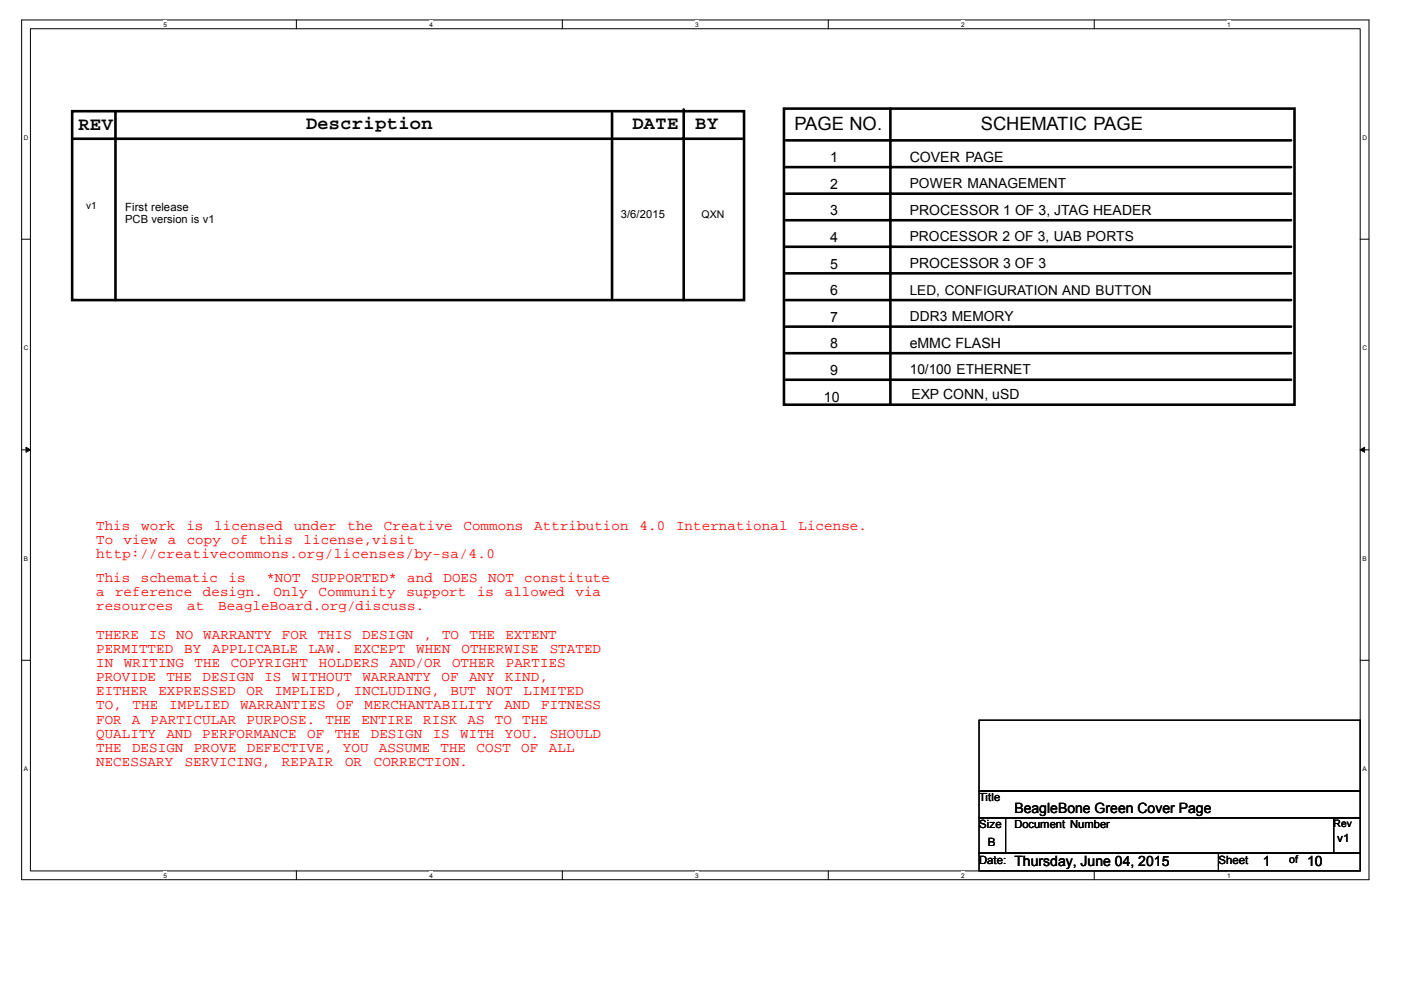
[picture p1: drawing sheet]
<svg xmlns="http://www.w3.org/2000/svg" width="297mm" height="210mm" viewBox="0 0 297 210" stroke-linecap="round" stroke-linejoin="round" font-family="sans-serif">
<defs><g id="words">
<g font-size="3.9">
<text x="16.6" y="27.6">REV</text>
<text x="64.9" y="27.3">Description</text>
<text x="134.1" y="27.4">DATE</text>
<text x="147.4" y="27.3">BY</text>
<text x="168.5" y="27.6">PAGE NO.</text>
<text x="208" y="27.6">SCHEMATIC PAGE</text>
</g>
<g font-size="3">
<text x="176" y="34.4">1</text>
<text x="192.9" y="34.4">COVER PAGE</text>
<text x="176" y="40">2</text>
<text x="176" y="45.6">3</text>
<text x="192.9" y="45.6">PROCESSOR 1 OF 3, JTAG HEADER</text>
<text x="176" y="51.3">4</text>
<text x="176" y="56.9">5</text>
<text x="192.9" y="56.9">PROCESSOR 3 OF 3</text>
<text x="176" y="62.6">6</text>
<text x="176" y="68.2">7</text>
<text x="176" y="73.8">8</text>
<text x="192.9" y="73.8">eMMC FLASH</text>
<text x="176" y="79.5">9</text>
<text x="174.7" y="85.1">10</text>
<text x="193.3" y="84.5">EXP CONN, uSD</text>
<text x="215.1" y="172.3">BeagleBone Green Cover Page</text>
<text x="215.1" y="183.6">Thursday, June 04, 2015</text>
<text x="267.7" y="183.6">1</text>
<text x="277.1" y="183.6">10</text>
</g>
<g font-size="3" fill="#f00">
<text x="20.4" y="112.3">This</text>
<text x="29.9" y="112.3">work</text>
<text x="39.5" y="112.3">is</text>
<text x="45.4" y="112.3">licensed</text>
<text x="62.3" y="112.3">under</text>
<text x="73.7" y="112.3">the</text>
<text x="81.4" y="112.3">Creative</text>
<text x="98.3" y="112.3">Commons</text>
<text x="113.3" y="112.3">Attribution</text>
<text x="135.6" y="112.3">4.0</text>
<text x="143.3" y="112.3">International</text>
<text x="169.3" y="112.3">License.</text>
<text x="20.4" y="115.3">To</text>
<text x="20.4" y="118.3">http://creativecommons.org/licenses/by-sa/4.0</text>
<text x="26.2" y="115.3">view</text>
<text x="35.6" y="115.3">a</text>
<text x="39.6" y="115.3">copy</text>
<text x="49" y="115.3">of</text>
<text x="54.9" y="115.3">this</text>
<text x="64.4" y="115.3">license,visit</text>
<text x="20.4" y="123.4">This</text>
<text x="29.9" y="123.4">schematic</text>
<text x="48.4" y="123.4">is</text>
<text x="56.5" y="123.4">*NOT</text>
<text x="66" y="123.4">SUPPORTED*</text>
<text x="86.4" y="123.4">and</text>
<text x="94" y="123.4">DOES</text>
<text x="103.5" y="123.4">NOT</text>
<text x="111.2" y="123.4">constitute</text>
<text x="20.4" y="126.4">a</text>
<text x="20.4" y="129.4">resources</text>
<text x="24.4" y="126.4">reference</text>
<text x="39.7" y="129.4">at</text>
<text x="43" y="126.4">design.</text>
<text x="46.3" y="129.4">BeagleBoard.org/discuss.</text>
<text x="58" y="126.4">Only</text>
<text x="67.5" y="126.4">Community</text>
<text x="86.2" y="126.4">support</text>
<text x="101.1" y="126.4">is</text>
<text x="107" y="126.4">allowed</text>
<text x="122" y="126.4">via</text>
<text x="20.4" y="135.4">THERE</text>
<text x="31.6" y="135.4">IS</text>
<text x="37.3" y="135.4">NO</text>
<text x="43.1" y="135.4">WARRANTY</text>
<text x="59.8" y="135.4">FOR</text>
<text x="67.4" y="135.4">THIS</text>
<text x="76.8" y="135.4">DESIGN</text>
<text x="89.8" y="135.4">,</text>
<text x="93.7" y="135.4">TO</text>
<text x="99.5" y="135.4">THE</text>
<text x="107.1" y="135.4">EXTENT</text>
<text x="20.4" y="138.4">PERMITTED</text>
<text x="20.4" y="141.4">IN</text>
<text x="26.3" y="141.4">WRITING</text>
<text x="39" y="138.4">BY</text>
<text x="41.2" y="141.4">THE</text>
<text x="45" y="138.4">APPLICABLE</text>
<text x="48.9" y="141.4">COPYRIGHT</text>
<text x="65.5" y="138.4">LAW.</text>
<text x="67.6" y="141.4">HOLDERS</text>
<text x="75" y="138.4">EXCEPT</text>
<text x="82.6" y="141.4">AND/OR</text>
<text x="88.2" y="138.4">WHEN</text>
<text x="95.8" y="141.4">OTHER</text>
<text x="97.8" y="138.4">OTHERWISE</text>
<text x="107.2" y="141.4">PARTIES</text>
<text x="116.5" y="138.4">STATED</text>
<text x="20.4" y="144.4">PROVIDE</text>
<text x="20.4" y="147.4">EITHER</text>
<text x="33.6" y="147.4">EXPRESSED</text>
<text x="35.3" y="144.4">THE</text>
<text x="42.9" y="144.4">DESIGN</text>
<text x="52.2" y="147.4">OR</text>
<text x="56.1" y="144.4">IS</text>
<text x="58.2" y="147.4">IMPLIED,</text>
<text x="61.9" y="144.4">WITHOUT</text>
<text x="75" y="147.4">INCLUDING,</text>
<text x="76.8" y="144.4">WARRANTY</text>
<text x="93.6" y="144.4">OF</text>
<text x="95.5" y="147.4">BUT</text>
<text x="99.4" y="144.4">ANY</text>
<text x="103.3" y="147.4">NOT</text>
<text x="107.1" y="144.4">KIND,</text>
<text x="111" y="147.4">LIMITED</text>
<text x="20.4" y="150.4">TO,</text>
<text x="20.4" y="153.4">FOR</text>
<text x="28" y="153.4">A</text>
<text x="28.1" y="150.4">THE</text>
<text x="31.9" y="153.4">PARTICULAR</text>
<text x="35.9" y="150.4">IMPLIED</text>
<text x="50.9" y="150.4">WARRANTIES</text>
<text x="52.3" y="153.4">PURPOSE.</text>
<text x="69" y="153.4">THE</text>
<text x="71.4" y="150.4">OF</text>
<text x="76.6" y="153.4">ENTIRE</text>
<text x="77.3" y="150.4">MERCHANTABILITY</text>
<text x="89.7" y="153.4">RISK</text>
<text x="99.1" y="153.4">AS</text>
<text x="104.9" y="153.4">TO</text>
<text x="106.9" y="150.4">AND</text>
<text x="110.7" y="153.4">THE</text>
<text x="114.7" y="150.4">FITNESS</text>
<text x="20.4" y="156.4">QUALITY</text>
<text x="20.4" y="159.4">THE</text>
<text x="28" y="159.4">DESIGN</text>
<text x="35.3" y="156.4">AND</text>
<text x="41.1" y="159.4">PROVE</text>
<text x="42.9" y="156.4">PERFORMANCE</text>
<text x="52.3" y="159.4">DEFECTIVE,</text>
<text x="65.1" y="156.4">OF</text>
<text x="71" y="156.4">THE</text>
<text x="72.7" y="159.4">YOU</text>
<text x="78.6" y="156.4">DESIGN</text>
<text x="80.3" y="159.4">ASSUME</text>
<text x="91.7" y="156.4">IS</text>
<text x="93.4" y="159.4">THE</text>
<text x="97.6" y="156.4">WITH</text>
<text x="101" y="159.4">COST</text>
<text x="107.1" y="156.4">YOU.</text>
<text x="110.5" y="159.4">OF</text>
<text x="116.4" y="159.4">ALL</text>
<text x="116.5" y="156.4">SHOULD</text>
<text x="20.4" y="162.4">NECESSARY</text>
<text x="39.2" y="162.4">SERVICING,</text>
<text x="59.8" y="162.4">REPAIR</text>
<text x="73.2" y="162.4">OR</text>
<text x="79.3" y="162.4">CORRECTION.</text>
</g>
<g font-size="2.9">
<text x="192.9" y="39.9">POWER MANAGEMENT</text>
<text x="192.9" y="51.2">PROCESSOR 2 OF 3, UAB PORTS</text>
<text x="192.9" y="62.4">LED, CONFIGURATION AND BUTTON</text>
<text x="192.9" y="68.1">DDR3 MEMORY</text>
<text x="192.9" y="79.4">10/100 ETHERNET</text>
</g>
<g font-size="2.4">
<text x="26.6" y="44.7">First release</text>
<text x="26.6" y="47.2">PCB version is v1</text>
<text x="131.6" y="46.3">3/6/2015</text>
<text x="207.6" y="169.9">Title</text>
<text x="207.6" y="175.6">Size</text>
<text x="209.4" y="179.3">B</text>
<text x="215.1" y="175.6">Document Number</text>
<text x="283.5" y="178.6">v1</text>
<text x="207.6" y="183.1">Date:</text>
<text x="258.3" y="183.1">Sheet</text>
</g>
<g font-size="2.2">
<text x="148.7" y="46.3">QXN</text>
<text x="282.8" y="175.4">Rev</text>
<text x="273.4" y="182.9">of</text>
</g>
<text font-size="2.1" x="18.3" y="44.3">v1</text>
<g font-size="1.4">
<text x="34.6" y="5.6">5</text>
<text x="91" y="5.6">4</text>
<text x="147.4" y="5.6">3</text>
<text x="203.8" y="5.6">2</text>
<text x="260.2" y="5.6">1</text>
<text x="5.1" y="29.6">D</text>
<text x="288.9" y="29.6">D</text>
<text x="5.1" y="74.3">C</text>
<text x="288.9" y="74.3">C</text>
<text x="5.1" y="118.9">B</text>
<text x="288.9" y="118.9">B</text>
<text x="5.1" y="163.5">A</text>
<text x="288.9" y="163.5">A</text>
<text x="34.6" y="186.1">5</text>
<text x="91" y="186.1">4</text>
<text x="147.4" y="186.1">3</text>
<text x="203.8" y="186.1">2</text>
<text x="260.2" y="186.1">1</text>
</g>
</g></defs>
<path d="M4.6 4.2h285.7v182.3h-285.7zM6.4 6.1h282v178.6h-282z" fill="none" stroke="#000" stroke-width=".21"/>
<g fill="#fff">
<path d="M34.6 4.4h.8v1.5h-.8z"/>
<path d="M34.6 184.8h.8v1.6h-.8z"/>
</g>
<path d="M62.8 4.2v1.9M62.8 184.7v1.8" fill="none" stroke="#000" stroke-width=".21"/>
<g fill="#fff">
<path d="M91 4.4h.8v1.5h-.8z"/>
<path d="M91 184.8h.8v1.6h-.8z"/>
</g>
<path d="M119.2 4.2v1.9M119.2 184.7v1.8" fill="none" stroke="#000" stroke-width=".21"/>
<g fill="#fff">
<path d="M147.4 4.4h.8v1.5h-.8z"/>
<path d="M147.4 184.8h.8v1.6h-.8z"/>
</g>
<path d="M175.6 4.2v1.9M175.6 184.7v1.8" fill="none" stroke="#000" stroke-width=".21"/>
<g fill="#fff">
<path d="M203.8 4.4h.8v1.5h-.8z"/>
<path d="M203.8 184.8h.8v1.6h-.8z"/>
</g>
<path d="M232 4.2v1.9M232 184.7v1.8" fill="none" stroke="#000" stroke-width=".21"/>
<g fill="#fff">
<path d="M260.2 4.4h.8v1.5h-.8z"/>
<path d="M260.2 184.8h.8v1.6h-.8z"/>
<path d="M5.1 28.4h.9v1.5h-.9z"/>
<path d="M288.9 28.4h.9v1.5h-.9z"/>
<path d="M5.1 73h.9v1.5h-.9z"/>
<path d="M288.9 73h.9v1.5h-.9z"/>
</g>
<path d="M4.6 50.7h1.8M288.4 50.7h1.9" fill="none" stroke="#000" stroke-width=".21"/>
<g fill="#fff">
<path d="M5.1 117.7h.8v1.5h-.8z"/>
<path d="M288.9 117.7h.8v1.5h-.8z"/>
</g>
<path d="M4.6 95.4h1.8M288.4 95.4h1.9" fill="none" stroke="#000" stroke-width=".21"/>
<path d="M5.5 94.8l.9 .6-.9 .5zM288.4 95.4l.9-.6v1.1z" fill="#000" stroke="#000" stroke-width=".21"/>
<g fill="#fff">
<path d="M5.1 162.3h.8v1.5h-.8z"/>
<path d="M288.9 162.3h.8v1.5h-.8z"/>
</g>
<path d="M4.6 140h1.8M288.4 140h1.9M207.6 152.7h80.8v15h-80.8zM207.6 167.7h80.8v5.7h-80.8zM207.6 173.4h5.6v7.5h-5.6zM213.2 173.4h69.6v7.5h-69.6zM282.8 173.4h5.6v7.5h-5.6zM207.6 180.9h50.7v3.8h-50.7zM258.3 180.9h30.1v3.8h-30.1z" fill="none" stroke="#000" stroke-width=".21"/>
<g fill="none" stroke="#000" stroke-width=".55">
<path d="M15.3 23.6h142.4v40h-142.4zM15.5 29.4h141.9M24.5 23.6v40M129.8 24v39.2M145 23.2v40.4M166.2 23h108.3v62.8h-108.3zM166.6 35.4h107.1M166.6 29.8h107.1M188.8 23v62.8M166.6 41.1h107.1M166.6 52.3h107.1M166.6 58h107.1"/>
<path d="M166.6 46.7h107.1M166.6 74.9h107.1M166.6 69.3h107.1M166.6 63.6h107.1M166.6 80.5h107.1"/>
</g>
<use href="#words"/>
</svg>
